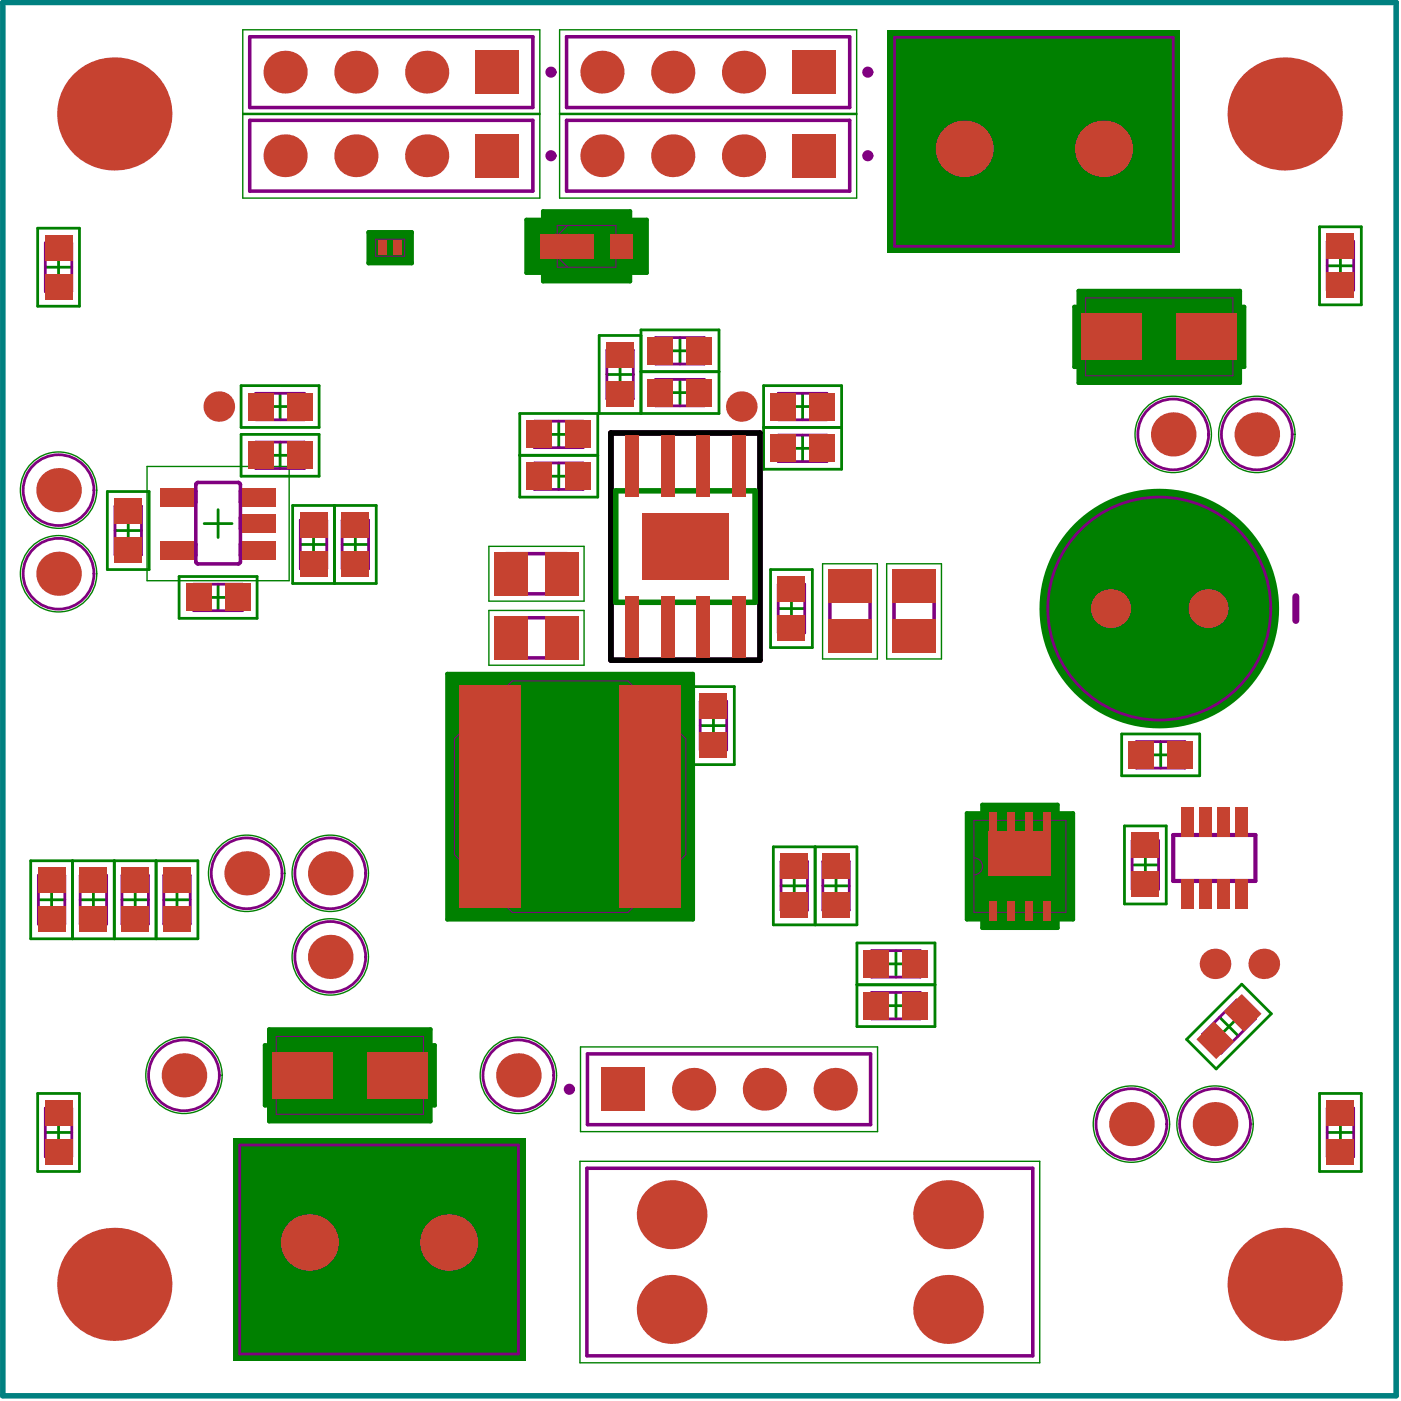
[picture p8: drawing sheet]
<svg xmlns="http://www.w3.org/2000/svg" width="167mm" height="167mm" viewBox="0 0 167 167" stroke-linecap="round" stroke-linejoin="round" font-family="sans-serif">
<path d="M80.1 65.2h3.4M81.8 63.6v3.3" fill="none" stroke="#000" stroke-width=".33"/>
<g fill="#008000">
<path d="M115.4 97.1h1.8v-1h9v1h1.9v12.6h-1.9v1.1h-9v-1.1h-1.8z"/>
<path d="M32.1 122.9h19.3v1.9h.5v7.1h-.5v1.9h-19.3v-1.9h-.5v-7.1h.5z"/>
<path d="M105.9 3.6h35v26.6h-35z"/>
<path d="M128.7 34.7h19.3v1.9h.5v7.2h-.5v1.9h-19.3v-1.9h-.5v-7.2h.5z"/>
<path d="M53.4 80.4h29.3v29.3h-29.3z"/>
<path d="M62.8 26.2h2v-1h10.4v1h2v6.4h-2v1h-10.4v-1h-2z"/>
<path d="M44 27.7h5.1v3.7h-5.1z"/>
<path d="M27.8 135.8h34.9v26.6h-34.9z"/>
<circle cx="138.4" cy="72.6" r="14.3"/>
</g>
<g fill="none" stroke="#008000" stroke-width=".33">
<path d="M4.5 27.2h5v9.3h-5zM5.4 31.9h3.2M7 30.3v3.2M157.5 27.1h5v9.3h-5zM158.4 31.7h3.2M160 30.1v3.2M5.3 58.5h3.4M7 56.8v3.4M12.8 58.7h5v9.3h-5zM28.8 46h9.3v5h-9.3zM28.8 51.8h9.3v5h-9.3zM31.9 54.3h3.1"/>
<path d="M31.9 48.5h3.1M33.4 46.9v3.2M33.4 52.8v3.1M62 54.3h9.3M62 49.4h9.3v9.9h-9.3zM65.1 56.8h3.2M65.1 51.8h3.2M66.7 50.3v3.1M66.7 55.3v3.1M72.4 44.7h3.2M74 43.1v3.2M76.5 40h-5v9.4h14.3v-10h-9.3v10"/>
<path d="M76.5 44.4h9.3M79.6 46.9h3.1M79.6 41.9h3.1M81.2 40.3v3.2M81.2 45.3v3.1M91.1 46h9.4v10h-9.4zM91.1 51h9.4M94.2 48.5h3.2M94.2 53.5h3.2M95.8 46.9v3.2M95.8 51.9v3.2M138.4 51.8h3.3"/>
<path d="M140 50.2v3.3M148.3 51.8h3.4M150 50.2v3.3M5.3 68.5h3.4M7 66.8v3.3M13.7 63.3h3.2M15.3 61.7v3.2M21.4 68.8h9.3v5h-9.3zM24.4 62.5h3.3M24.5 71.3h3.1M26 60.8v3.4M26 69.7v3.2"/>
<path d="M34.9 60.3h10v9.3h-10zM35.8 65h3.2M37.4 63.4v3.2M39.9 60.3v9.3M40.8 65h3.2M42.4 63.4v3.2M92 68h5v9.3h-5zM92.9 72.6h3.1M94.5 71.1v3.1M82.7 81.9h4.9v9.4h-4.9zM83.6 86.6h3.1M85.2 85v3.2"/>
<path d="M133.9 87.6h9.3v5h-9.3zM134.2 98.6h5v9.3h-5zM137 90.1h3.1M138.5 88.5v3.2M3.7 102.7h19.9v9.4h-19.9zM4.6 107.4h3.1M6.2 105.8v3.2M8.7 102.7v9.4M9.6 107.4h3.1M11.1 105.8v3.2M13.6 102.7v9.4M14.6 107.4h3.1"/>
<path d="M16.1 105.8v3.2M18.6 102.7v9.4M19.5 107.4h3.2M21.1 105.8v3.2M27.8 104.2h3.3M29.4 102.6v3.3M37.8 104.2h3.3M37.8 114.2h3.3M39.4 102.6v3.3M39.4 112.5v3.4M92.3 101.1h10v9.3h-10zM93.2 105.7h3.2"/>
<path d="M94.8 104.2v3.1M97.3 101.1v9.3M98.2 105.7h3.2M99.8 104.2v3.1M102.3 112.5h9.3v10h-9.3zM102.3 117.5h9.3M105.4 115h3.1M106.9 113.5v3.1M106.9 118.5v3.1M135.1 103.2h3.2M136.7 101.7v3.1M148.2 117.5l3.5 3.5-6.5 6.6-3.6-3.5z"/>
<path d="M4.5 130.5h5v9.3h-5zM5.4 135.2h3.2M7 133.6v3.1M20.3 128.3h3.3M22 126.7v3.3M60.2 128.3h3.3M61.9 126.7v3.3M105.4 120h3.1M133.4 134.2h3.3M135 132.5v3.3M143.4 134.2h3.3M145 132.5v3.3"/>
<path d="M145.6 121.4l2.2 2.2M147.8 121.4l-2.2 2.2M157.5 130.5h5v9.3h-5zM158.4 135.2h3.2M160 133.6v3.1"/>
</g>
<path d="M44 27.7h5.1v3.7h-5.1zM62.8 26.2h2v-1h10.4v1h2v6.4h-2v1h-10.4v-1h-2zM128.7 34.7h19.3v1.9h.5v7.2h-.5v1.9h-19.3v-1.9h-.5v-7.2h.5zM53.4 80.4h29.3v29.3h-29.3zM115.4 97.1h1.8v-1h9v1h1.9v12.6h-1.9v1.1h-9v-1.1h-1.8zM32.1 122.9h19.3v1.9h.5v7.1h-.5v1.9h-19.3v-1.9h-.5v-7.1h.5z" fill="none" stroke="#008000" stroke-width=".5"/>
<g fill="none" stroke="#008000" stroke-width=".17">
<path d="M29 3.6h35.4v20h-35.4zM29 13.7h35.4M29 13.5h35.4M66.8 3.6h35.4v20h-35.4zM66.8 13.7h35.4M66.8 13.5h35.4M17.6 55.7h16.9v13.6h-16.9zM58.4 65.2h11.3v6.5h-11.3zM58.4 72.9h11.3v6.5h-11.3zM98.2 67.3h6.5v11.4h-6.5zM105.8 67.3h6.6v11.4h-6.6zM69.2 138.6h54.9v24.1h-54.9z"/>
<path d="M69.3 125h35.4v10.1h-35.4z"/>
<circle cx="7" cy="58.5" r="4.6"/>
<circle cx="140" cy="51.8" r="4.6"/>
<circle cx="150" cy="51.8" r="4.6"/>
<circle cx="7" cy="68.5" r="4.6"/>
<circle cx="29.4" cy="104.2" r="4.6"/>
<circle cx="39.4" cy="104.2" r="4.6"/>
<circle cx="39.4" cy="114.2" r="4.6"/>
<circle cx="22" cy="128.3" r="4.6"/>
<circle cx="61.9" cy="128.3" r="4.6"/>
<circle cx="135" cy="134.2" r="4.6"/>
<circle cx="145" cy="134.2" r="4.6"/>
</g>
<path d="M44.8 28.6h3.5v2h-3.5zM66.5 26.9h7v5h-7zM66.5 30.6l1.3 1.3M66.5 28h-1v2.8h1M67.8 26.9l-1.3 1.3M73.5 28h1v2.8h-1M129.6 35.6h17.6v9.3h-17.6zM61.1 81.3h13.9l6.9 6.9v13.8l-6.9 6.9h-13.9l-6.9-6.9v-13.8zM116.2 97.9h11v11h-11zM116.2 102.4a1.01 1.01 0 0 1 1.1 1 1.01 1.01 0 0 1-1.1 1M33 123.7h17.5v9.3h-17.5z" fill="none" stroke="#800080" stroke-width=".12"/>
<g fill="none" stroke="#800080" stroke-width=".42">
<path d="M29.8 4.4h33.8v8.4h-33.8zM29.8 14.4h33.8v8.4h-33.8zM67.6 4.4h33.8v8.4h-33.8zM67.6 14.4h33.8v8.4h-33.8zM23.4 58.6h-2.1v1.3h2.1M23.4 57.7l.2-.1h4.8l.2 .1 .1 .1v9.3l-.1 .1-.2 .1h-4.8l-.2-.1v-.1v-9.3zM28.7 58.6h2.1v1.3h-2.1M23.4 64.9h-2.1v1.4h2.1M28.7 61.8h2.1v1.3h-2.1M28.7 64.9h2.1v1.4h-2.1M60.4 66.1h7.3v4.8h-7.3zM60.4 73.7h7.3v4.8h-7.3z"/>
<path d="M99.1 69.3h4.7v7.3h-4.7zM106.7 69.3h4.8v7.3h-4.8zM70.1 139.4h53.2v22.4h-53.2zM70.1 125.8h33.8v8.4h-33.8z"/>
</g>
<g fill="none" stroke="#800080" stroke-width=".33">
<path d="M106.8 4.5h33.2v24.9h-33.2zM5.4 29h3.2v5.8h-3.2zM158.4 28.8h3.2v5.8h-3.2zM30.5 52.8h5.8v3.1h-5.8zM30.5 46.9h5.8v3.2h-5.8zM63.8 50.3h5.8v3.1h-5.8zM63.8 55.3h5.8v3.1h-5.8zM72.4 41.8h3.2v5.8h-3.2zM78.2 40.3h5.9v3.2h-5.9zM78.2 45.3h5.9v3.1h-5.9zM92.9 46.9h5.8v3.2h-5.8zM92.9 51.9h5.8v3.2h-5.8z"/>
<path d="M13.7 60.4h3.2v5.8h-3.2zM23.1 69.7h5.8v3.2h-5.8zM35.8 62.1h3.2v5.8h-3.2zM40.8 62.1h3.2v5.8h-3.2zM92.9 69.7h3.1v5.8h-3.1zM83.6 83.7h3.1v5.8h-3.1zM135.6 88.5h5.8v3.2h-5.8zM4.6 104.5h3.1v5.8h-3.1zM9.6 104.5h3.1v5.8h-3.1zM14.6 104.5h3.1v5.8h-3.1zM19.5 104.5h3.2v5.8h-3.2zM93.2 102.8h3.2v5.8h-3.2z"/>
<path d="M98.2 102.8h3.2v5.8h-3.2zM104 113.5h5.8v3.1h-5.8zM104 118.5h5.8v3.1h-5.8zM135.1 100.3h3.2v5.8h-3.2zM147.6 119.4l2.3 2.2-4.2 4.1-2.2-2.2zM5.4 132.3h3.2v5.8h-3.2zM28.6 136.7h33.3v24.9h-33.3zM158.4 132.3h3.2v5.8h-3.2z"/>
<circle cx="7" cy="58.5" r="4.2"/>
<circle cx="140" cy="51.8" r="4.2"/>
<circle cx="150" cy="51.8" r="4.2"/>
<circle cx="7" cy="68.5" r="4.2"/>
<circle cx="138.4" cy="72.6" r="13.3"/>
<circle cx="29.4" cy="104.2" r="4.2"/>
<circle cx="39.4" cy="114.2" r="4.2"/>
<circle cx="39.4" cy="104.2" r="4.2"/>
<circle cx="22" cy="128.3" r="4.2"/>
<circle cx="61.9" cy="128.3" r="4.2"/>
<circle cx="135" cy="134.2" r="4.2"/>
<circle cx="145" cy="134.2" r="4.2"/>
</g>
<path d="M140 99.7h9.8v5.4h-9.8z" fill="none" stroke="#800080" stroke-width=".5"/>
<path d="M66.3 28l2.8 2.8M66.3 29.4h2.8M67.7 28v2.8M69.1 28l-2.8 2.8M54.9 95.8l2.8 2.8M54.9 97.2h2.8M56.3 95.8v2.8M57.7 95.8l-2.8 2.8" fill="none" stroke="#800080" stroke-width=".25"/>
<path d="M154.7 71.2v2.9" fill="none" stroke="#800080" stroke-width=".83"/>
<g fill="none" stroke="#800080" stroke-width=".66">
<path d="M72.9 51.7h17.8v27.1h-17.8z"/>
<circle cx="65.8" cy="8.6" r=".33"/>
<circle cx="65.8" cy="18.6" r=".33"/>
<circle cx="103.6" cy="8.6" r=".33"/>
<circle cx="103.6" cy="18.6" r=".33"/>
<circle cx="68" cy="130" r=".33"/>
</g>
<g fill="#800080">
<path d="M81.9 65.6l.1-.1a.63 .63 0 0 1 .7-.2h1.3v.3h-1.3a.56 .56 0 0 0-.6 .1 .56 .56 0 0 0-.1 .6l.1 .2a.55 .55 0 0 0 .6 .2h1.3v.2h-1.5a.6 .6 0 0 1-.6-.4h-.1v-.7z"/>
<path d="M81.8 68h1.7h-.1l-.3-.5h.3l.3 .5 .3 .1v.2h-2.2z"/>
</g>
<path d="M72.9 51.7h17.8v27.1h-17.8z" fill="none" stroke="#000" stroke-width=".66"/>
<path d="M73.5 58.6h16.6v13.3h-16.6z" fill="none" stroke="#008000" stroke-width=".66"/>
<path d="M.3 .3h166.3v166.3h-166.3z" fill="none" stroke="#008080" stroke-width=".66"/>
<g fill="#c64230">
<path d="M118 99.2h7.5v5.4h-7.5z"/>
<circle cx="13.6" cy="153.3" r="6.8"/>
<circle cx="36.9" cy="148.3" r="3.4"/>
<circle cx="53.6" cy="148.3" r="3.4"/>
<circle cx="22" cy="128.3" r="2.65"/>
<circle cx="61.9" cy="128.3" r="2.65"/>
<circle cx="39.4" cy="114.2" r="2.65"/>
<circle cx="29.4" cy="104.2" r="2.65"/>
<circle cx="39.4" cy="104.2" r="2.65"/>
<circle cx="80.2" cy="156.3" r="4.1"/>
<circle cx="80.2" cy="145" r="4.1"/>
<circle cx="82.8" cy="130" r="2.57"/>
<circle cx="91.2" cy="130" r="2.57"/>
<circle cx="99.7" cy="130" r="2.57"/>
<circle cx="113.2" cy="156.3" r="4.1"/>
<circle cx="113.2" cy="145" r="4.1"/>
<circle cx="7" cy="68.5" r="2.65"/>
<circle cx="7" cy="58.5" r="2.65"/>
<circle cx="34" cy="18.6" r="2.57"/>
<circle cx="42.5" cy="18.6" r="2.57"/>
<circle cx="50.9" cy="18.6" r="2.57"/>
<circle cx="13.6" cy="13.6" r="6.8"/>
<circle cx="34" cy="8.6" r="2.57"/>
<circle cx="42.5" cy="8.6" r="2.57"/>
<circle cx="50.9" cy="8.6" r="2.57"/>
<circle cx="71.8" cy="18.6" r="2.57"/>
<circle cx="71.8" cy="8.6" r="2.57"/>
<circle cx="80.3" cy="18.6" r="2.57"/>
<circle cx="80.3" cy="8.6" r="2.57"/>
<circle cx="88.7" cy="8.6" r="2.57"/>
<circle cx="88.7" cy="18.6" r="2.57"/>
<circle cx="115.1" cy="17.8" r="3.4"/>
<circle cx="135" cy="134.2" r="2.65"/>
<circle cx="145" cy="134.2" r="2.65"/>
<circle cx="153.3" cy="153.3" r="6.8"/>
<circle cx="131.7" cy="17.8" r="3.4"/>
<circle cx="132.5" cy="72.6" r="2.33"/>
<circle cx="140" cy="51.8" r="2.65"/>
<circle cx="144.2" cy="72.6" r="2.33"/>
<circle cx="150" cy="51.8" r="2.65"/>
<circle cx="153.3" cy="13.6" r="6.8"/>
<circle cx="26.1" cy="48.5" r="1.82"/>
<circle cx="88.5" cy="48.5" r="1.82"/>
<circle cx="145" cy="115" r="1.82"/>
<circle cx="150.8" cy="115" r="1.82"/>
</g>
<g fill="#c64230">
<path d="M76.7 61.2h10.3v8h-10.3z" fill-rule="evenodd"/>
<path d="M71.8 127.4h5.1v5.2h-5.1z" fill-rule="evenodd"/>
<path d="M56.8 16h5.2v5.2h-5.2z" fill-rule="evenodd"/>
<path d="M56.8 6h5.2v5.2h-5.2z" fill-rule="evenodd"/>
<path d="M94.6 6h5.2v5.2h-5.2z" fill-rule="evenodd"/>
<path d="M94.6 16h5.2v5.2h-5.2z" fill-rule="evenodd"/>
<path d="M32.5 125.6h7.2v5.5h-7.2z" fill-rule="evenodd"/>
<path d="M14.5 108.2h3.3v3h-3.3z" fill-rule="evenodd"/>
<path d="M139.4 88.4h3v3.4h-3z" fill-rule="evenodd"/>
<path d="M5.3 131.3h3.4v3h-3.4z" fill-rule="evenodd"/>
<path d="M5.3 32.7h3.4v3h-3.4z" fill-rule="evenodd"/>
<path d="M158.3 32.6h3.4v3h-3.4z" fill-rule="evenodd"/>
<path d="M158.3 131.3h3.4v3h-3.4z" fill-rule="evenodd"/>
<path d="M34.3 46.9h3v3.3h-3z" fill-rule="evenodd"/>
<path d="M35.8 61.2h3.3v3h-3.3z" fill-rule="evenodd"/>
<path d="M13.6 59.5h3.4v3h-3.4z" fill-rule="evenodd"/>
<path d="M40.7 61.2h3.4v3h-3.4z" fill-rule="evenodd"/>
<path d="M65 65.9h4v5.2h-4z" fill-rule="evenodd"/>
<path d="M96.6 46.9h3v3.3h-3z" fill-rule="evenodd"/>
<path d="M82 40.2h3v3.3h-3z" fill-rule="evenodd"/>
<path d="M62.9 55.2h3v3.3h-3z" fill-rule="evenodd"/>
<path d="M62.9 50.2h3v3.3h-3z" fill-rule="evenodd"/>
<path d="M103.1 113.4h3v3.3h-3z" fill-rule="evenodd"/>
<path d="M92.8 68.8h3.3v3h-3.3z" fill-rule="evenodd"/>
<path d="M106.5 68h5.2v4h-5.2z" fill-rule="evenodd"/>
<path d="M98.8 68h5.3v4h-5.3z" fill-rule="evenodd"/>
<path d="M93.1 106.6h3.4v3h-3.4z" fill-rule="evenodd"/>
<path d="M145.3 96.3h1.5v3.5h-1.5z" fill-rule="evenodd"/>
<path d="M103.1 118.4h3v3.3h-3z" fill-rule="evenodd"/>
<path d="M9.5 108.2h3.3v3h-3.3z" fill-rule="evenodd"/>
<path d="M46.9 28.7h1.1v1.7h-1.1z" fill-rule="evenodd"/>
<path d="M72.8 27.9h2.7v3h-2.7z" fill-rule="evenodd"/>
<path d="M65 73.5h4v5.2h-4z" fill-rule="evenodd"/>
<path d="M28.9 61.4h4v2.2h-4z" fill-rule="evenodd"/>
<path d="M74.6 71.1h1.7v7.4h-1.7z" fill-rule="evenodd"/>
<path d="M140.4 37.5h7.3v5.5h-7.3z" fill-rule="evenodd"/>
<path d="M118 107.5h1v2.4h-1z" fill-rule="evenodd"/>
<path d="M120.2 107.5h.9v2.4h-.9z" fill-rule="evenodd"/>
<path d="M122.4 107.5h.9v2.4h-.9z" fill-rule="evenodd"/>
<path d="M124.5 107.5h.9v2.4h-.9z" fill-rule="evenodd"/>
<path d="M124.5 96.9h.9v2.4h-.9z" fill-rule="evenodd"/>
<path d="M122.4 96.9h.9v2.4h-.9z" fill-rule="evenodd"/>
<path d="M120.2 96.9h.9v2.4h-.9z" fill-rule="evenodd"/>
<path d="M118 96.9h1v2.4h-1z" fill-rule="evenodd"/>
<path d="M87.3 71.1h1.7v7.4h-1.7z" fill-rule="evenodd"/>
<path d="M98.8 73.9h5.3v4.1h-5.3z" fill-rule="evenodd"/>
<path d="M106.5 73.9h5.2v4.1h-5.2z" fill-rule="evenodd"/>
<path d="M92.8 73.5h3.3v3h-3.3z" fill-rule="evenodd"/>
<path d="M96.6 51.8h3v3.4h-3z" fill-rule="evenodd"/>
<path d="M134.7 88.4h3v3.4h-3z" fill-rule="evenodd"/>
<path d="M129.1 37.5h7.2v5.5h-7.2z" fill-rule="evenodd"/>
<path d="M98.1 101.9h3.4v3h-3.4z" fill-rule="evenodd"/>
<path d="M43.8 125.6h7.2v5.5h-7.2z" fill-rule="evenodd"/>
<path d="M4.5 108.2h3.3v3h-3.3z" fill-rule="evenodd"/>
<path d="M4.5 103.6h3.3v3h-3.3z" fill-rule="evenodd"/>
<path d="M14.5 103.6h3.3v3h-3.3z" fill-rule="evenodd"/>
<path d="M5.3 136h3.4v3h-3.4z" fill-rule="evenodd"/>
<path d="M140.9 105h1.5v3.5h-1.5z" fill-rule="evenodd"/>
<path d="M147.4 96.3h1.5v3.5h-1.5z" fill-rule="evenodd"/>
<path d="M143.1 96.3h1.5v3.5h-1.5z" fill-rule="evenodd"/>
<path d="M140.9 96.3h1.5v3.5h-1.5z" fill-rule="evenodd"/>
<path d="M143.1 105h1.5v3.5h-1.5z" fill-rule="evenodd"/>
<path d="M145.3 105h1.5v3.5h-1.5z" fill-rule="evenodd"/>
<path d="M147.4 105h1.5v3.5h-1.5z" fill-rule="evenodd"/>
<path d="M135 104.1h3.4v3h-3.4z" fill-rule="evenodd"/>
<path d="M107.8 113.4h3v3.3h-3z" fill-rule="evenodd"/>
<path d="M107.8 118.4h3v3.3h-3z" fill-rule="evenodd"/>
<path d="M144.9 121.9l2.4 2.4-2.1 2.1-2.4-2.3z" fill-rule="evenodd"/>
<path d="M98.1 106.6h3.4v3h-3.4z" fill-rule="evenodd"/>
<path d="M13.6 64.2h3.4v3h-3.4z" fill-rule="evenodd"/>
<path d="M28.9 64.6h4v2.1h-4z" fill-rule="evenodd"/>
<path d="M28.9 58.3h4v2.1h-4z" fill-rule="evenodd"/>
<path d="M19.1 58.3h4v2.1h-4z" fill-rule="evenodd"/>
<path d="M19.1 64.6h4v2.1h-4z" fill-rule="evenodd"/>
<path d="M26.9 69.6h3v3.4h-3z" fill-rule="evenodd"/>
<path d="M22.2 69.6h3v3.4h-3z" fill-rule="evenodd"/>
<path d="M35.8 65.8h3.3v3h-3.3z" fill-rule="evenodd"/>
<path d="M40.7 65.8h3.4v3h-3.4z" fill-rule="evenodd"/>
<path d="M29.6 52.7h3v3.3h-3z" fill-rule="evenodd"/>
<path d="M34.3 52.7h3v3.3h-3z" fill-rule="evenodd"/>
<path d="M29.6 46.9h3v3.3h-3z" fill-rule="evenodd"/>
<path d="M45.2 28.7h1v1.7h-1z" fill-rule="evenodd"/>
<path d="M83.1 52h1.7v7.3h-1.7z" fill-rule="evenodd"/>
<path d="M78.9 52h1.6v7.3h-1.6z" fill-rule="evenodd"/>
<path d="M74.6 52h1.7v7.3h-1.7z" fill-rule="evenodd"/>
<path d="M83.1 71.1h1.7v7.4h-1.7z" fill-rule="evenodd"/>
<path d="M78.9 71.1h1.6v7.4h-1.6z" fill-rule="evenodd"/>
<path d="M87.3 52h1.7v7.3h-1.7z" fill-rule="evenodd"/>
<path d="M59 73.5h4.1v5.2h-4.1z" fill-rule="evenodd"/>
<path d="M54.9 81.8h7.3v26.6h-7.3z" fill-rule="evenodd"/>
<path d="M73.9 81.8h7.3v26.6h-7.3z" fill-rule="evenodd"/>
<path d="M64.5 27.9h6.4v3h-6.4z" fill-rule="evenodd"/>
<path d="M9.5 103.6h3.3v3h-3.3z" fill-rule="evenodd"/>
<path d="M148.2 118.6l2.4 2.4-2.2 2.1-2.3-2.3z" fill-rule="evenodd"/>
<path d="M72.3 45.5h3.4v3h-3.4z" fill-rule="evenodd"/>
<path d="M72.3 40.9h3.4v3h-3.4z" fill-rule="evenodd"/>
<path d="M19.5 103.6h3.3v3h-3.3z" fill-rule="evenodd"/>
<path d="M19.5 108.2h3.3v3h-3.3z" fill-rule="evenodd"/>
<path d="M93.1 101.9h3.4v3h-3.4z" fill-rule="evenodd"/>
<path d="M92 51.8h3v3.4h-3z" fill-rule="evenodd"/>
<path d="M92 46.9h3v3.3h-3z" fill-rule="evenodd"/>
<path d="M83.5 87.4h3.3v3h-3.3z" fill-rule="evenodd"/>
<path d="M135 99.4h3.4v3h-3.4z" fill-rule="evenodd"/>
<path d="M59 65.9h4.1v5.2h-4.1z" fill-rule="evenodd"/>
<path d="M77.3 45.2h3v3.3h-3z" fill-rule="evenodd"/>
<path d="M82 45.2h3v3.3h-3z" fill-rule="evenodd"/>
<path d="M67.5 50.2h3v3.3h-3z" fill-rule="evenodd"/>
<path d="M83.5 82.8h3.3v3h-3.3z" fill-rule="evenodd"/>
<path d="M67.5 55.2h3v3.3h-3z" fill-rule="evenodd"/>
<path d="M77.3 40.2h3v3.3h-3z" fill-rule="evenodd"/>
<path d="M158.3 136h3.4v3h-3.4z" fill-rule="evenodd"/>
<path d="M158.3 27.9h3.4v3h-3.4z" fill-rule="evenodd"/>
<path d="M5.3 28.1h3.4v3h-3.4z" fill-rule="evenodd"/>
</g>
</svg>
